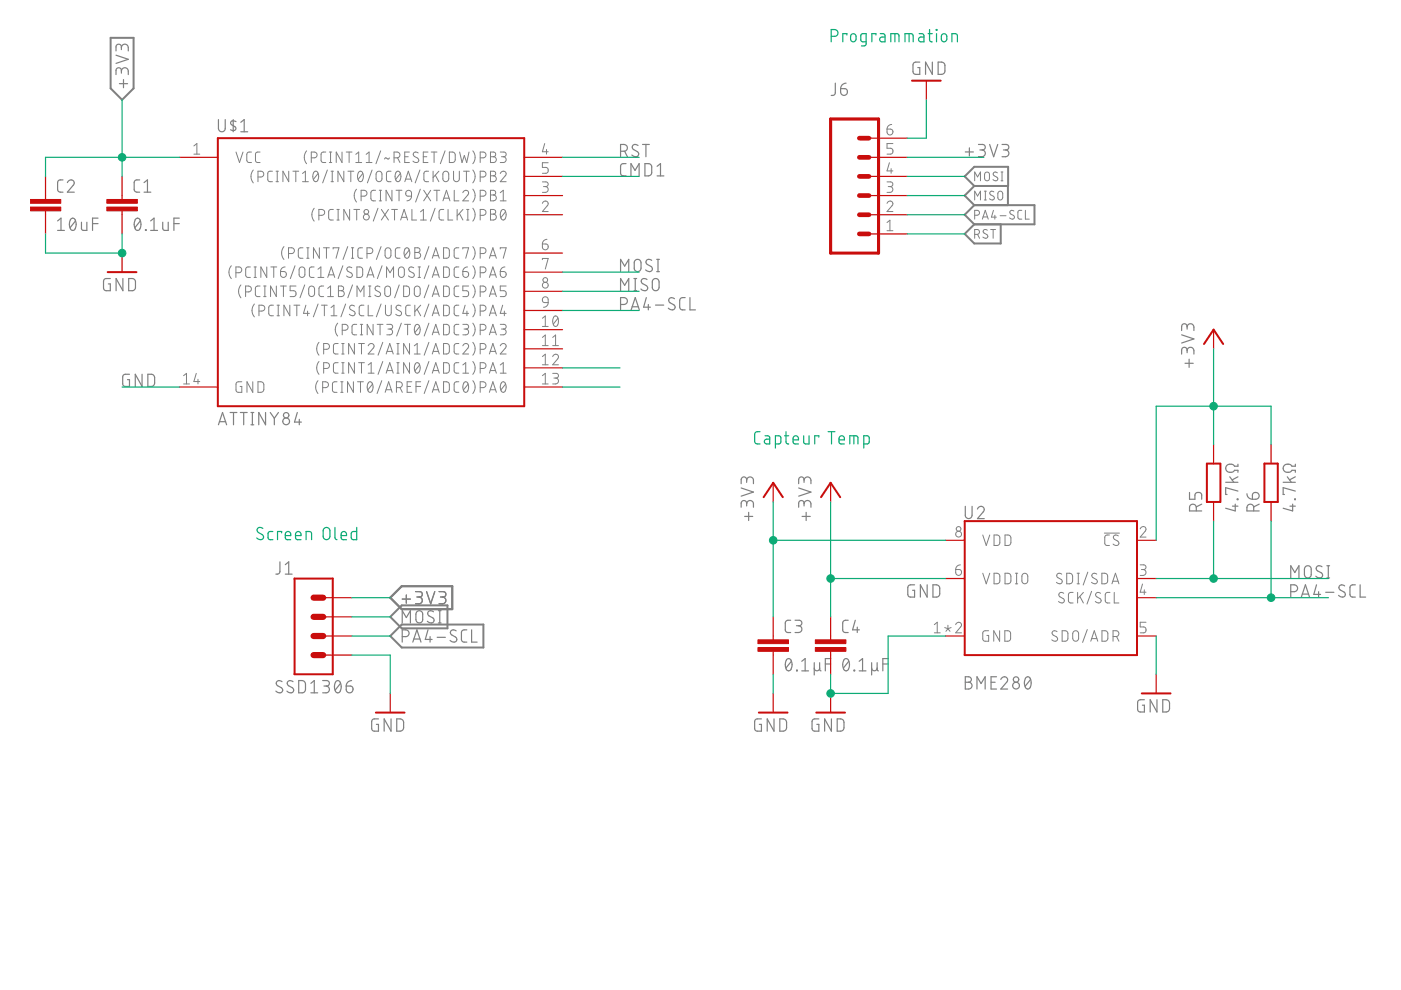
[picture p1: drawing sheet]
<svg xmlns="http://www.w3.org/2000/svg" width="297mm" height="210mm" viewBox="0 0 297 210" stroke-linecap="round" stroke-linejoin="round" font-family="sans-serif">
<g fill="none" stroke="#808080" stroke-width=".25">
<path d="M24.6 11.7l2.6 .9-2.6 .8M25.3 17.7h1.8M25.7 15.1a.73 .73 0 0 1 .8-.7 .73 .73 0 0 1 .7 .7v.7M25.7 15.5v-.6a.57 .57 0 0 0-.5-.5 .57 .57 0 0 0-.6 .5v.9M25.7 10.1a.73 .73 0 0 1 .8-.7 .73 .73 0 0 1 .7 .7v.7M25.7 10.5v-.6a.57 .57 0 0 0-.5-.5 .57 .57 0 0 0-.6 .5v.9M26.2 16.9v1.7M177.1 17.6v2.2l-.4 .4h-.5M178.2 18.8h.9a.73 .73 0 0 1 .6 .8 .73 .73 0 0 1-.8 .6 .73 .73 0 0 1-.7-.7zM179.4 17.6l-.3 .1a1.14 1.14 0 0 0-.9 1.1M195 13.2h-.8l-.5 .2-.1 1.8 .1 .3 .3 .2 1 .1v-1.5h-.4M197.7 13.2v2.6l-1.5-2.6v2.6"/>
<path d="M198.9 13.2a1.25 1.25 0 0 1 1.3 .3l.1 .4-.1 1.6a1.25 1.25 0 0 1-1.3 .3zM13.4 38.1l-1 .1-.2 .5v1.6l.4 .4h.8M14.3 38.7a.71 .71 0 0 1 1-.5 .71 .71 0 0 1 .2 1.1l-1.2 1.4h1.4M29.6 38.1l-.7 .1-.3 .2-.2 .3 .2 1.8 .4 .2h.6M30.5 38.7l.8-.6v2.6M46.3 25.4v1.8a.72 .72 0 0 0 .7 .7 .72 .72 0 0 0 .8-.7v-1.8M49.4 25.4v2.5M50 25.8l-.8-.2-.3 .4 .2 .4 .7 .5a.51 .51 0 0 1 .1 .7 .51 .51 0 0 1-.8 0l-.2-.1M51.1 25.9l.7-.5v2.5M51.1 27.9h1.4M131.6 32.1h.7a.72 .72 0 0 0 .7-.8 .72 .72 0 0 0-.7-.7h-.7v2.6M132.4 32.1l.6 1.1"/>
<path d="M132.7 34.7h-.7l-.3 .2-.1 .4 .1 1.7 .4 .3h.6M133.8 37.3v-2.6l.8 1.4 .9-1.4v2.6M135.3 30.8a.65 .65 0 0 0-1-.1 .65 .65 0 0 0 0 1l.8 .5a.62 .62 0 0 1 .2 .8 .62 .62 0 0 1-.9 .1l-.4-.2M136.2 30.6h1.5M136.7 34.7h1l.3 .3 .2 .4-.2 1.6a1.25 1.25 0 0 1-1.3 .3zM136.9 30.6v2.6M139.3 37.3h1.5M139.3 35.3l.7-.6v2.6M204.7 32.2h1.7M205.5 31.3v1.8M207.5 30.6h.8a.58 .58 0 0 1 .6 .6 .58 .58 0 0 1-.6 .6h-.5M208.2 31.8a.72 .72 0 0 1 .7 .7 .72 .72 0 0 1-.7 .7h-.7"/>
<path d="M209.8 30.6l.9 2.6 .8-2.6M212.4 30.6h.9a.58 .58 0 0 1 .6 .6 .58 .58 0 0 1-.6 .6h-.6M213.2 31.8a.72 .72 0 0 1 .7 .7 .72 .72 0 0 1-.7 .7h-.8M12.2 48.9h1.5M12.2 46.8l.7-.6v2.7M15.1 46.4l.3-.2a1.6 1.6 0 0 1 .5 2.3 .6 .6 0 0 1-.7 .3 .6 .6 0 0 1-.4-.6l-.1-1zM16 46.8l-1.1 1.5M17.3 47.1v1.5l.4 .3h.7v-1.8M19.6 47.4h1.2M20.8 46.2h-1.2v2.7M23.4 59.1h-1l-.3 .2-.2 1.8 .3 .4 1.2 .1v-1.4h-.4M26.1 59.1v2.5l-1.5-2.5v2.5"/>
<path d="M27.3 59.1h.9l.5 .4v1.7l-.5 .4h-.9zM28.7 46.5a.6 .6 0 0 1 .7-.2 .6 .6 0 0 1 .4 .6 1.46 1.46 0 0 1-.6 2 1.59 1.59 0 0 1-.5-2.4zM29.7 46.8l-1.1 1.5M30.5 40.7h1.5M30.8 48.7l.2 .2zM31.9 48.9h1.5M31.9 46.8l.8-.6v2.7M34.5 47.1v1.5l.4 .3h.8v-1.8M36.9 47.4h1.1M38 46.2h-1.1v2.7M131.6 57.6v-2.6l.8 1.4 .9-1.4v2.6M134.4 59.1h.6"/>
<path d="M134.6 55.3a.72 .72 0 0 1 .8-.3 .72 .72 0 0 1 .5 .7v1.2a.72 .72 0 0 1-.7 .7 .72 .72 0 0 1-.7-.7zM134.7 59.1v2.5M137.2 59.3a.65 .65 0 0 0-1-.2 .65 .65 0 0 0 0 1l.8 .5a.63 .63 0 0 1 .2 .9 .63 .63 0 0 1-.9 .1l-.4-.3M138.2 55.2a.65 .65 0 0 0-1-.1 .65 .65 0 0 0 0 1l.8 .4a.62 .62 0 0 1 .2 .9 .62 .62 0 0 1-.9 .1l-.4-.3M138.4 59.4a.72 .72 0 0 1 .8-.3 .72 .72 0 0 1 .5 .7v1.1a.72 .72 0 0 1-.7 .7 .72 .72 0 0 1-.7-.7zM139.2 57.6h.6M139.2 55h.6M139.5 55v2.6M27.5 79.4h-1.1l-.4 .3v1.7l.2 .4 1.3 .1v-1.4h-.5M30.1 79.4v2.5l-1.4-2.5v2.5M31.3 79.4h1l.4 .4v1.6l-.4 .5h-1zM131.6 64.6a1.25 1.25 0 0 0 1.3-.3l.1-.5-.1-.4a1.25 1.25 0 0 0-1.3-.3v2.6"/>
<path d="M131.6 61.6v-2.5l.8 1.4 .9-1.4v2.5M133.8 65.7l.9-2.6 .9 2.6M134 65h1.3M134.4 61.6h.6M137 63.1l-.5 2h1.4M137.5 64.6v1.1M139 64.7h1.7M143 63.3a.65 .65 0 0 0-1-.1 .65 .65 0 0 0 .1 1l.8 .4a.63 .63 0 0 1 .1 .9 .63 .63 0 0 1-.9 .1l-.4-.3M145.3 63.1h-.8l-.4 .6 .1 1.8 .3 .2h.8M146.3 63.1v2.6h1.1M250.5 71l2.6 .9-2.6 .8M251.2 77h1.8"/>
<path d="M251.7 74.4a.72 .72 0 0 1 .7-.8 .72 .72 0 0 1 .7 .8v.7M251.7 74.8v-.6a.58 .58 0 0 0-.6-.6 .58 .58 0 0 0-.6 .6v.9M251.7 69.4a.72 .72 0 0 1 .7-.8 .72 .72 0 0 1 .7 .8v.7M251.7 69.8v-.6a.58 .58 0 0 0-.6-.6 .58 .58 0 0 0-.6 .6v.9M252.1 76.2v1.7M46.3 90.1l.9-2.6 .8 2.6M46.5 89.4h1.3M48.8 87.5h1.4M49.5 87.5v2.6M50.9 87.5h1.5M51.7 87.5v2.6M53.2 87.5h.6"/>
<path d="M53.2 90.1h.6M53.5 87.5v2.6M56.3 87.5v2.6l-1.4-2.6v2.6M57.3 87.5l.9 1.2M58.2 88.7v1.4M59 87.5l-.8 1.2M63 87.5l-.6 2h1.5M63.5 88.9v1.2M262.5 98.4v.4h-.8a.95 .95 0 0 0-1.4-.3 .95 .95 0 0 0 0 1.5l.9 .1 .5-.4h.8v.4M274.6 98.4v.4h-.7a.95 .95 0 0 0-1.4-.3 .95 .95 0 0 0 0 1.5l.9 .1 .5-.4h.7v.4M59.4 119.1l-.1 2.2-.3 .4h-.5M60.5 119.7l.7-.6v2.6"/>
<path d="M157.1 103.5l2.6 .8-2.6 .9M157.9 109.5h1.7M158.3 106.8a.72 .72 0 0 1 .7-.7 .72 .72 0 0 1 .7 .7v.7M158.3 107.3v-.6a.58 .58 0 0 0-.6-.6 .58 .58 0 0 0-.6 .6v.8M158.3 101.8a.72 .72 0 0 1 .7-.7 .72 .72 0 0 1 .7 .7v.8M158.3 102.3v-.6a.58 .58 0 0 0-.6-.6 .58 .58 0 0 0-.6 .6v.9M158.7 108.6v1.8M169.3 103.5l2.6 .8-2.6 .9M170.1 109.5h1.7M170.5 106.8a.73 .73 0 0 1 .7-.7 .73 .73 0 0 1 .7 .7v.7M170.5 107.3v-.6a.57 .57 0 0 0-.6-.6 .57 .57 0 0 0-.6 .6v.8M170.5 101.8a.73 .73 0 0 1 .7-.7 .73 .73 0 0 1 .7 .7v.8"/>
<path d="M170.5 102.3v-.6a.57 .57 0 0 0-.6-.6 .57 .57 0 0 0-.6 .6v.9M170.9 108.6v1.8M204.7 107.4v1.8a.72 .72 0 0 0 .7 .8 .72 .72 0 0 0 .7-.8v-1.8M207.2 107.9a.71 .71 0 0 1 1.1-.5 .71 .71 0 0 1 .2 1.1l-1.3 1.5h1.5M252.2 104.4v1.5h1.1v-.9a.74 .74 0 0 1 .8-.6 .74 .74 0 0 1 .7 .6v.9M253.6 108.3a1.25 1.25 0 0 0-.3-1.3l-.4-.1-.6 .3-.1 1.1h2.6M254.8 106.9l-1.2 .6M259.9 102.3h2.6M260.7 101.1l.9 1.2M261.3 107.3h1.2M261.9 106.9v1.4l-2-.5M262.3 105.8l.2 .1z"/>
<path d="M262.5 104.1l-2.6-.7v1.4h.3M262.5 101.1l-1.3 .6M264.4 104.7v.3a1.14 1.14 0 0 0 1.1 .9M265.6 104.6a.74 .74 0 0 1 1.3 .2 .74 .74 0 0 1-.6 1.1h-.8zM265.8 108.3v-.7a.72 .72 0 0 0-.7-.7 .72 .72 0 0 0-.7 .7v.7h2.6M267 106.9l-1.2 .6M272.1 102.3h2.5M272.9 101.1l.9 1.2M273.5 107.3h1.1M274.1 106.9v1.4l-2-.5M274.5 105.8l.1 .1zM274.6 104.1l-2.5-.7v1.4h.2"/>
<path d="M274.6 101.1l-1.2 .6M281.3 120h.6M281.6 120v2.5M60.5 121.7h1.4M85.3 135h.7a.72 .72 0 0 0 .7-.7 .72 .72 0 0 0-.7-.8h-.7v2.6M85.3 132.1v-2.6l.8 1.4 .9-1.4v2.6M85.3 127h1.7M86.1 126.2v1.7M87.5 136.1l.9-2.6 .9 2.6M87.7 135.5h1.3M88.1 125.4h.9a.57 .57 0 0 1 .5 .6 .57 .57 0 0 1-.5 .6h-.6M88.5 129.6l.4-.1 .6 .3 .1 1.6a.72 .72 0 0 1-.7 .7 .72 .72 0 0 1-.7-.7v-1.2z"/>
<path d="M88.8 126.6a.72 .72 0 0 1 .7 .7 .72 .72 0 0 1-.7 .7h-.7M90.4 125.4l.9 2.6 .9-2.6M90.7 133.5l-.5 2.1h1.4M91.2 135v1.1M91.9 129.7a.65 .65 0 0 0-1-.1 .65 .65 0 0 0 .1 1l.8 .4a.63 .63 0 0 1 .1 .9 .63 .63 0 0 1-.9 .1l-.4-.3M92.7 135.1h1.7M92.9 132.1h.6M92.9 129.5h.6M93.1 125.4h.9a.57 .57 0 0 1 .5 .6 .57 .57 0 0 1-.5 .6h-.6M93.2 129.5v2.6M93.8 126.6a.72 .72 0 0 1 .7 .7 .72 .72 0 0 1-.7 .7h-.7M96.7 133.8a.64 .64 0 0 0-1-.2 .64 .64 0 0 0 .1 1l.8 .5a.62 .62 0 0 1 .1 .9 .62 .62 0 0 1-.9 .1l-.4-.3"/>
<path d="M99 133.5l-.9 .1-.3 .5 .1 1.8 .3 .2h.8M100 133.5v2.6h1.2M166.8 139.8a.6 .6 0 0 1 .7-.1 .6 .6 0 0 1 .3 .6 1.52 1.52 0 0 1-.6 1.9 1.23 1.23 0 0 1-.7-1.6zM167.6 131.5l-.7 .1-.4 .5 .1 1.8 .3 .2h.7M168.6 131.5h.8a.58 .58 0 0 1 .6 .6 .58 .58 0 0 1-.6 .6h-.5M169.3 132.7a.72 .72 0 0 1 .7 .7 .72 .72 0 0 1-.7 .7h-.7M176.1 139.6h-1.1v2.6M179 139.8a.6 .6 0 0 1 .7-.1 .6 .6 0 0 1 .3 .6 1.5 1.5 0 0 1-.6 1.9 1.6 1.6 0 0 1-.5-2.2zM179.8 131.5l-.9 .1-.2 .5 .1 1.8 .3 .2h.7M181.3 131.5l-.5 2h1.4M181.8 133v1.1M188.3 139.6h-1.1v2.6"/>
<path d="M193.9 124h-.9l-.4 .2-.1 1.8 .2 .5 1.2 .1v-1.4h-.4M196.6 124v2.6l-1.5-2.6v2.6M197.8 124h1l.4 .5v1.6l-.4 .5h-1zM273.7 125.5a1.25 1.25 0 0 0 1.3-.3l.1-.5-.3-.6-1.1-.1v2.6M273.7 122.5v-2.5l.8 1.4 .9-1.4v2.5M275.9 126.6l.9-2.6 .8 2.6M276.1 126h1.3M276.9 120.1l.6-.1 .4 .2 .1 1.6a.72 .72 0 0 1-.7 .7 .72 .72 0 0 1-.7-.7v-1.1zM279.1 124l-.5 2h1.4M279.6 125.5v1.1M280.3 120.2a.65 .65 0 0 0-1-.2 .65 .65 0 0 0 0 1l.8 .5a.63 .63 0 0 1 .2 .8 .63 .63 0 0 1-.9 .1l-.4-.2M281.1 125.6h1.7"/>
<path d="M281.3 122.5h.6M285.1 124.2a.65 .65 0 0 0-1-.1 .65 .65 0 0 0 .1 1l.7 .4a.62 .62 0 0 1 .2 .9 .62 .62 0 0 1-.9 .1l-.4-.3M287.4 124h-.8l-.4 .6 .1 1.8 .3 .2h.8M288.4 124v2.6h1.1M59.8 144.5a.65 .65 0 0 0-1-.1 .65 .65 0 0 0 .1 1l.7 .4a.63 .63 0 0 1 .2 .9 .63 .63 0 0 1-.9 .1l-.4-.3M62.1 144.5a.65 .65 0 0 0-1-.1 .65 .65 0 0 0 .1 1l.8 .4a.63 .63 0 0 1 .1 .9 .63 .63 0 0 1-.9 .1l-.4-.3M63.3 144.3h1l.4 .5v1.6l-.4 .5h-1zM65.9 146.9h1.5M65.9 144.9l.7-.6v2.6M68.4 144.3h.9a.58 .58 0 0 1 .5 .6 .58 .58 0 0 1-.5 .6h-.6M69.1 145.5a.72 .72 0 0 1 .7 .7 .72 .72 0 0 1-.7 .7h-.7M71.3 144.4l.3-.1a1.61 1.61 0 0 1 .2 2.6 .93 .93 0 0 1-.9-1.3l.1-.6z"/>
<path d="M72.2 144.9l-1.1 1.4M73.4 145.5h.9a.72 .72 0 0 1 .5 .8 .72 .72 0 0 1-.7 .6 .72 .72 0 0 1-.7-.7zM74.5 144.3l-.7 .2-.3 .4-.1 .6M80.2 152.4h-1l-.4 .4v1.8l.4 .4h1v-1.4h-.4M82.9 152.4v2.6l-1.5-2.6v2.6M84.1 152.4a1.25 1.25 0 0 1 1.3 .3l.2 .4v1.2l-.2 .4a1.25 1.25 0 0 1-1.3 .3zM161.4 152.4h-1l-.4 .4v1.8l.4 .4h1v-1.4h-.4M164.1 152.4v2.6l-1.4-2.6v2.6M165.3 152.4l1 .1 .4 .4v1.6l-.4 .5h-1zM167.8 140.2l-1.2 1.4M168.9 142.1l.1 .1zM170 142.2h1.4"/>
<path d="M170 140.2l.7-.6v2.6M172.6 141.6a.57 .57 0 0 0 .6 .6 .57 .57 0 0 0 .6-.6M172.6 140.5v2.6M173.6 152.4h-1l-.4 .4v1.7l.2 .4 1.2 .1v-1.4h-.4M173.8 140.5v1.4l.3 .3M175 140.8h1.1M176.3 152.4v2.6l-1.5-2.6v2.6M177.5 152.4a1.25 1.25 0 0 1 1.3 .3l.1 .4-.1 1.6a1.25 1.25 0 0 1-1.3 .3zM180 140.2l-1.2 1.4M181.1 142.1l.1 .1zM182.2 142.2h1.4M182.2 140.2l.7-.6v2.6"/>
<path d="M184.8 141.6a.58 .58 0 0 0 .6 .6 .58 .58 0 0 0 .6-.6M184.8 140.5v2.6M186 140.5v1.4l.2 .3M187.2 140.8h1.1M204.7 143.5h.7a.58 .58 0 0 1 .6 .6 .58 .58 0 0 1-.6 .6 .72 .72 0 0 1 .7 .7 .72 .72 0 0 1-.7 .7h-.7zM204.7 144.7h.7M207.1 146.1v-2.6l.9 1.4 .9-1.4v2.6M210.1 144.7h.9M211.3 143.5h-1.2v2.6h1.2M212.2 144.1a.71 .71 0 0 1 1-.6 .71 .71 0 0 1 .2 1.2l-1.2 1.4h1.4M217.5 143.7a.6 .6 0 0 1 .7-.2 .6 .6 0 0 1 .3 .6 1.47 1.47 0 0 1-.6 2 1.6 1.6 0 0 1-.4-2.4zM218.5 144.1l-1.2 1.4"/>
<path d="M242.6 148.4h-1l-.4 .4v1.6l.2 .5 1.2 .1v-1.5h-.4M245.3 148.4v2.6l-1.4-2.6v2.6M246.5 148.4h1l.4 .5 .1 1.3-.3 .6-1.2 .2z"/>
<circle cx="60.7" cy="89.3" r=".72"/>
<circle cx="60.7" cy="88" r=".58"/>
<circle cx="215.4" cy="145.4" r=".72"/>
<circle cx="215.4" cy="144.1" r=".58"/>
</g>
<g fill="none" stroke="#808080" stroke-width=".21">
<path d="M41.1 30.9l.6-.5v2.3M41.1 32.7h1.3M50 32.2l.8 2.3 .7-2.3M53.3 32.2l-.8 .1-.2 .4 .1 1.6 .3 .1 .6 .1M53.7 36a2.16 2.16 0 0 0 0 2.8M54.7 37.5h.6a.61 .61 0 0 0 .6-.6 .61 .61 0 0 0-.6-.6h-.6v2.2M55.1 32.2l-.7 .1-.2 .4 .1 1.6 .2 .1 .6 .1M57.8 36.3l-.8 .1-.2 .4 .1 1.5 .2 .2h.7M58.5 36.3h.5M58.5 38.5h.5M58.8 36.3v2.2M61.2 36.3v2.2l-1.2-2.2v2.2"/>
<path d="M62.1 36.3h1.2M62.7 36.3v2.2M64.1 38.5h1.3M64.1 36.8l.6-.5v2.2M65 32a2.16 2.16 0 0 0 0 2.7M66 33.5h.6a.61 .61 0 0 0 .6-.6 .61 .61 0 0 0-.6-.7h-.6v2.3M66.6 36.4l.2-.1a.93 .93 0 0 1 .7 1.4v.3a.54 .54 0 0 1-.6 .5 .54 .54 0 0 1-.5-.5l-.1-.9zM67.4 36.8l-1 1.2M69.1 32.2l-.7 .1-.3 .4 .1 1.6 .2 .1 .7 .1M69.4 36l-1 2.8M69.8 32.2h.5M69.8 34.5h.5"/>
<path d="M70.1 32.2v2.3M70.2 36.3h.5M70.2 38.5h.5M70.4 36.3v2.2M72.5 32.2v2.3l-1.2-2.3v2.3M72.9 36.3v2.2l-1.3-2.2v2.2M73.4 32.2h1.2M73.8 36.3h1.2M74 32.2v2.3M74.4 36.3v2.2M75.4 34.5h1.3M75.4 32.7l.7-.5v2.3"/>
<path d="M76.1 36.4l.1-.1a.93 .93 0 0 1 .8 1.4v.3a.54 .54 0 0 1-.6 .5 .54 .54 0 0 1-.5-.5l-.1-.9zM76.9 36.8l-1 1.2M77.6 34.5h1.3M77.6 32.7l.7-.5v2.3M78.9 36l-1 2.8M79.9 36.6a.62 .62 0 0 1 .7-.3 .62 .62 0 0 1 .4 .6v1a.62 .62 0 0 1-.6 .6 .62 .62 0 0 1-.7-.6zM80.7 32l-1 2.7M82.5 33.5l-.1 .2-.6-.2-.2 .2M82.9 36.3l-.8 .1-.2 .4 .1 1.5 .3 .2h.6M83.5 33.5h.7a.61 .61 0 0 0 .6-.6 .61 .61 0 0 0-.6-.7h-.7v2.3M84 36.4l.2-.1a.93 .93 0 0 1 .8 1.4l-.1 .3a.54 .54 0 0 1-.5 .5 .54 .54 0 0 1-.6-.5v-.9zM84.3 33.5l.5 1"/>
<path d="M84.9 36.8l-1 1.2M85.8 33.2h.8M85.8 38.5l.8-2.2 .7 2.2M86 38h1.1M86.8 32.2h-1v2.3h1M88.7 32.4a.56 .56 0 0 0-.9-.1 .56 .56 0 0 0 .1 .9l.6 .3a.57 .57 0 0 1 .1 .9 .57 .57 0 0 1-.8-.1l-.3-.1M89 36l-1 2.8M89.7 33.2h.8M90.7 32.2h-1v2.3h1M90.9 36.3h-.7l-.3 .5v1.4l.3 .3h.7M91.4 32.2h1.2M91.8 36.3v2.2"/>
<path d="M92 32.2v2.3M92.3 37.2l.7 1.3M93 36.3l-1.2 1.4M94.1 36.4l.6-.1 .3 .3 .1 1.3a.62 .62 0 0 1-.6 .6 .62 .62 0 0 1-.6-.6v-1.2zM94.4 32l-1 2.7M95.3 32.2l.8 .1 .4 .4v1.3l-.4 .4-.8 .1zM96.2 36.3v1.6a.61 .61 0 0 0 .6 .6 .61 .61 0 0 0 .6-.6v-1.6M97.5 32.2l.5 2.3 .4-1.5 .6 1.5 .4-2.3M98.3 36.3h1.2M98.9 36.3v2.2M100.2 36a2.16 2.16 0 0 1 0 2.8M100.2 32a2.16 2.16 0 0 1 0 2.7"/>
<path d="M101.8 37.5h.6a.61 .61 0 0 0 .6-.6 .61 .61 0 0 0-.6-.6h-.6v2.2M101.8 33.5h.6a.61 .61 0 0 0 .6-.6 .61 .61 0 0 0-.6-.7h-.6v2.3M104 36.3h.6a.49 .49 0 0 1 .5 .5 .49 .49 0 0 1-.5 .5 .62 .62 0 0 1 .6 .6 .62 .62 0 0 1-.6 .6h-.6zM104 32.2h.6a.5 .5 0 0 1 .5 .5 .5 .5 0 0 1-.5 .5 .61 .61 0 0 1 .6 .6 .61 .61 0 0 1-.6 .7h-.6zM104 37.3h.6M104 33.2h.6M106.1 36.8a.61 .61 0 0 1 .8-.5 .61 .61 0 0 1 .2 1l-1 1.2h1.2M106.1 32.2h.7a.5 .5 0 0 1 .5 .5 .5 .5 0 0 1-.5 .5h-.5M106.7 33.2a.61 .61 0 0 1 .6 .6 .61 .61 0 0 1-.6 .7h-.6M115 38.6h.7a.5 .5 0 0 1 .5 .5 .5 .5 0 0 1-.5 .5h-.5M115.5 30.4l-.5 1.8h1.2M115.6 39.6a.61 .61 0 0 1 .6 .6 .61 .61 0 0 1-.6 .6h-.6"/>
<path d="M115.9 31.7v1M116.2 34.5h-1.2v1h.7a.64 .64 0 0 1 .5 .6 .64 .64 0 0 1-.5 .6h-.7M188.1 38.6h.7a.5 .5 0 0 1 .5 .5 .5 .5 0 0 1-.5 .5h-.5M188.1 27.4h.7a.63 .63 0 0 1 .5 .7 .63 .63 0 0 1-.6 .5 .63 .63 0 0 1-.6-.6zM188.6 34.5l-.5 1.7h1.2M188.7 39.6a.61 .61 0 0 1 .6 .6 .61 .61 0 0 1-.6 .6h-.6M188.9 35.8v.9M189.1 26.4l-.7 .3-.3 .7M189.3 30.4h-1.2v1h.7a.64 .64 0 0 1 .5 .7 .64 .64 0 0 1-.5 .6h-.7M206.7 38.3v-1.8l.6 1 .6-1v1.8M208.9 36.7l.3-.2 .5 .2 .1 1.1a.52 .52 0 0 1-.5 .5 .52 .52 0 0 1-.6-.5zM211.5 36.6a.46 .46 0 0 0-.8-.1 .46 .46 0 0 0 .1 .8l.5 .3a.46 .46 0 0 1 .1 .7 .46 .46 0 0 1-.7-.1l-.2-.1"/>
<path d="M212.2 38.3h.4M212.2 36.5h.4M212.4 36.5v1.8M49 56.3a2.09 2.09 0 0 0 0 2.8M50 57.8h.7a.61 .61 0 0 0 .6-.6 .61 .61 0 0 0-.6-.6h-.7v2.2M53.1 56.6h-.7l-.3 .5v1.4l.3 .3h.7M53.9 56.6h.5M53.9 58.8h.5M54.1 56.6v2.2M56.6 56.6v2.2l-1.3-2.2v2.2M57.4 56.6h1.3M58 56.6v2.2"/>
<path d="M59.5 57.6h.7a.63 .63 0 0 1 .5 .7 .63 .63 0 0 1-.6 .5 .63 .63 0 0 1-.6-.6zM60.2 52.3a2.16 2.16 0 0 0 0 2.7M60.5 56.6l-.7 .3-.3 .7M61.2 53.8h.6a.61 .61 0 0 0 .6-.7 .61 .61 0 0 0-.6-.6h-.6v2.3M62.5 56.3l-.9 2.8M63.5 56.9a.62 .62 0 0 1 .7-.3 .62 .62 0 0 1 .4 .6v1a.61 .61 0 0 1-.6 .6 .61 .61 0 0 1-.6-.6zM64.2 52.5l-.7 .1-.3 .4 .2 1.6 .2 .1 .6 .1M65 52.5h.5M65 54.8h.5M65.3 52.5v2.3M66.6 56.6l-.8 .1-.2 .4 .1 1.5 .2 .2h.7M66.6 44.2a2.16 2.16 0 0 0 0 2.7"/>
<path d="M67.4 58.8h1.3M67.4 57.1l.6-.5v2.2M67.6 45.7h.6a.62 .62 0 0 0 .6-.7 .62 .62 0 0 0-.6-.6h-.6v2.3M67.7 52.5v2.3l-1.2-2.3v2.3M68.6 52.5h1.2M69.2 52.5v2.3M69.5 58.8l.7-2.2 .8 2.2M69.7 58.3h1.1M70.6 52.8v-.3h1.3l-.7 2.3M70.7 44.4h-.7l-.3 .5 .1 1.5 .2 .2 .7 .1M71.4 44.4h.5M71.4 46.7h.5"/>
<path d="M71.7 44.4v2.3M72.7 56.3l-1 2.8M73.7 52.3l-1 2.7M74.1 44.4v2.3l-1.2-2.3v2.3M74.5 52.5h.5M74.5 54.8h.5M74.6 56.8a.56 .56 0 0 0-.9-.1 .56 .56 0 0 0 .1 .8l.7 .4a.56 .56 0 0 1 0 .8 .56 .56 0 0 1-.8 0l-.2-.2M74.7 52.5v2.3M75 44.4h1.2M75.6 40.1a2.16 2.16 0 0 0 0 2.7M75.6 44.4v2.3M75.7 56.6h.8l.4 .4v1.4l-.4 .4h-.8z"/>
<path d="M76.6 41.6h.6a.62 .62 0 0 0 .6-.6 .62 .62 0 0 0-.6-.7h-.6v2.3M76.9 52.5l-.8 .1-.2 .4 .1 1.6 .2 .1 .7 .1M77.8 58.8l.7-2.2 .8 2.2M77.8 53.8h.6a.61 .61 0 0 0 .7-.7 .61 .61 0 0 0-.7-.6h-.6v2.3M78 58.3h1.1M79.6 40.3l-.8 .1-.2 .5 .1 1.5 .3 .2h.6M80.1 44.2l-1 2.7M80.4 40.3h.5M80.4 42.6h.5M80.7 40.3v2.3M80.8 52.3l-1 2.7M80.9 44.4l1.5 2.3"/>
<path d="M81 56.3l-1 2.8M81.9 52.6h.5l.4 .2 .1 1.3a.62 .62 0 0 1-.6 .7 .62 .62 0 0 1-.7-.7v-1zM82 58.8v-2.2l.7 1.2 .7-1.2v2.2M82.4 44.4l-1.5 2.3M83 44.4h1.3M83.1 40.3v2.3l-1.2-2.3v2.3M83.7 44.4v2.3M84 40.3h1.2M84.6 40.3v2.3M84.8 56.7l.5-.1 .3 .3 .1 1.3a.62 .62 0 0 1-.6 .6 .62 .62 0 0 1-.6-.6v-1zM84.8 52.5l-.6 .1-.4 .4 .1 1.6 .3 .1 .6 .1M84.9 46.7l.8-2.3 .7 2.3"/>
<path d="M85.1 46.1h1.2M85.9 52.7l.2-.1a.91 .91 0 0 1 .8 1.3l-.1 .3a.53 .53 0 0 1-.5 .6 .53 .53 0 0 1-.6-.6v-.8zM86.1 40.6a.63 .63 0 0 1 .7-.2 .63 .63 0 0 1 .4 .6v.6h-.7a.61 .61 0 0 1-.4-1zM86.8 53l-1 1.3M87.2 41.6l-.2 .7-.7 .3M87.3 44.4v2.3h1M87.7 56.8a.56 .56 0 0 0-.8-.1 .56 .56 0 0 0 0 .8l.7 .4a.55 .55 0 0 1 .1 .8 .55 .55 0 0 1-.9 0l-.2-.2M87.9 52.5h.7a.5 .5 0 0 1 .5 .5 .5 .5 0 0 1-.5 .5 .61 .61 0 0 1 .6 .6 .61 .61 0 0 1-.6 .7h-.7zM87.9 53.5h.7M88.6 56.6h.6M88.6 58.8h.6M88.9 56.6v2.2"/>
<path d="M89.1 40.1l-1 2.7M89.2 44.9l.6-.5v2.3M89.2 46.7h1.2M89.8 40.3l1.5 2.3M90.9 56.3l-1 2.8M90.9 52.3l-1 2.7M91.3 40.3l-1.5 2.3M91.7 58.8l.7-2.2 .7 2.2M91.7 54.8l.7-2.3 .7 2.3M91.8 58.3h1.2M91.8 54.2h1.2M92 40.3h1.2"/>
<path d="M92.2 44.2l-1 2.7M92.6 40.3v2.3M93.9 42.6l.8-2.3 .7 2.3M94 56.6h.8l.4 .4v1.4l-.4 .4h-.8zM94 52.5l.8 .1 .4 .4v1.3l-.4 .4-.8 .1zM94.1 44.4h-.7l-.3 .5 .1 1.5 .2 .2 .7 .1M94.1 42h1.1M95 44.4v2.3h1M96.3 40.3v2.3h1M96.9 44.4v2.3M97.3 56.6h-.7l-.3 .5v1.4l.3 .3h.7M97.3 52.5l-.7 .1-.3 .4 .1 1.6 .2 .1 .7 .1"/>
<path d="M97.4 45.3l.7 1.4M98.1 57.6h.8a.63 .63 0 0 1 .5 .7 .63 .63 0 0 1-.7 .5 .63 .63 0 0 1-.6-.6zM98.1 40.9a.62 .62 0 0 1 .9-.5 .62 .62 0 0 1 .2 .9l-1.1 1.3h1.3M98.1 52.8v-.3h1.3l-.7 2.3M98.1 44.4l-1.2 1.4M98.9 44.4h.5M98.9 46.7h.5M99.1 56.6l-.7 .3-.3 .7M99.2 44.4v2.3M100.2 56.3a2.16 2.16 0 0 1 0 2.8M100.2 52.3a2.16 2.16 0 0 1 0 2.7M100.2 44.2a2.16 2.16 0 0 1 0 2.7"/>
<path d="M100.2 40.1a2.16 2.16 0 0 1 0 2.7M101.8 57.8h.6a.61 .61 0 0 0 .6-.6 .61 .61 0 0 0-.6-.6h-.6v2.2M101.8 53.8h.6a.61 .61 0 0 0 .6-.7 .61 .61 0 0 0-.6-.6h-.6v2.3M101.8 45.7h.6a.62 .62 0 0 0 .6-.7 .62 .62 0 0 0-.6-.6h-.6v2.3M101.8 41.6h.6a.62 .62 0 0 0 .6-.6 .62 .62 0 0 0-.6-.7h-.6v2.3M103.8 58.8l.7-2.2 .7 2.2M103.8 54.8l.7-2.3 .7 2.3M103.9 58.3h1.2M103.9 54.2h1.2M104 44.4h.6a.5 .5 0 0 1 .5 .5 .5 .5 0 0 1-.5 .5 .62 .62 0 0 1 .6 .6 .62 .62 0 0 1-.6 .7h-.6zM104 40.3h.6a.5 .5 0 0 1 .5 .5 .5 .5 0 0 1-.5 .5 .62 .62 0 0 1 .6 .7 .62 .62 0 0 1-.6 .6h-.6zM104 45.4h.6"/>
<path d="M104 41.3h.6M106.1 57.6h.7a.63 .63 0 0 1 .5 .7 .63 .63 0 0 1-.6 .5 .63 .63 0 0 1-.6-.6zM106.1 40.9l.6-.6v2.3M106.1 52.8v-.3h1.2l-.6 2.3M106.1 42.6h1.2M106.4 44.6l.1-.2a.93 .93 0 0 1 .8 1.4l-.1 .3a.54 .54 0 0 1-.5 .6 .54 .54 0 0 1-.5-.6l-.1-.8zM107.1 56.6l-.7 .3-.3 .7M107.2 44.9l-1 1.2M115 51.7h.7a.63 .63 0 0 1 .5 .7 .63 .63 0 0 1-.6 .6 .63 .63 0 0 1-.6-.6zM115 43.1a.61 .61 0 0 1 .9-.4 .61 .61 0 0 1 .1 .9l-1 1.3h1.2M115 55.1v-.3h1.2l-.6 2.2M116 50.7l-.7 .3-.3 .7"/>
<path d="M188.1 43.1a.62 .62 0 0 1 .8-.5 .62 .62 0 0 1 .2 1l-1 1.3h1.2M188.1 47.2l.6-.5v2.2M188.1 48.9h1.2M206.7 49.7h.5a.52 .52 0 0 0 .5-.5 .52 .52 0 0 0-.5-.5h-.5v1.8M206.7 45.6h.5a.52 .52 0 0 0 .5-.5 .52 .52 0 0 0-.5-.5h-.5v1.9M206.7 42.4v-1.9l.6 1.1 .6-1.1v1.9M207.3 49.7l.4 .8M208.3 46.5l.6-1.9 .6 1.9M208.4 46h1M208.7 42.4h.4M208.7 40.5h.4M208.9 40.5v1.9"/>
<path d="M209.3 48.8a.46 .46 0 0 0-.7-.1 .46 .46 0 0 0 .1 .7l.5 .3a.47 .47 0 0 1 .1 .8 .47 .47 0 0 1-.7-.1l-.2-.1M210 48.7h1.1M210.6 48.7v1.8M210.6 44.6l-.4 1.4h1M210.7 40.7a.46 .46 0 0 0-.7-.1 .46 .46 0 0 0 .1 .7l.5 .3a.48 .48 0 0 1 .1 .7 .48 .48 0 0 1-.7 0l-.2-.2M210.9 45.6v.9M211.7 40.7l.3-.2 .5 .2 .1 1.2a.52 .52 0 0 1-.5 .5 .52 .52 0 0 1-.5-.5zM212 45.7h1.3M215 44.7a.46 .46 0 0 0-.7 0 .46 .46 0 0 0 0 .7l.6 .3a.47 .47 0 0 1 0 .7 .47 .47 0 0 1-.7-.1l-.2-.1M216.6 44.6h-.5l-.3 .4v1.2l.3 .2 .5 .1M217.4 44.6v1.9h.8M38.9 79.7l.6-.5v2.2"/>
<path d="M41.6 79.2l-.5 1.7h1.3M51.1 60.4a2.16 2.16 0 0 0 0 2.7M52.1 61.9h.6a.62 .62 0 0 0 .6-.6 .62 .62 0 0 0-.6-.7h-.6v2.3M53.9 64.5a2.09 2.09 0 0 0 0 2.7M54.9 66h.6a.62 .62 0 0 0 .7-.7 .62 .62 0 0 0-.7-.6h-.6v2.3M55.1 60.6l-.8 .1-.2 .5 .1 1.5 .3 .2h.6M55.9 60.6h.5M55.9 62.9h.5M56.2 60.6v2.3M58 64.7h-.7l-.3 .5 .1 1.5 .2 .2 .7 .1M58.6 60.6v2.3l-1.2-2.3v2.3M58.7 64.7h.5"/>
<path d="M58.7 67h.5M59 64.7v2.3M59.5 60.6h1.2M60.1 60.6v2.3M61.4 64.7v2.3l-1.2-2.3v2.3M62.3 64.7h1.3M62.8 60.6h-1.3v1h.8a.64 .64 0 0 1 .5 .7 .64 .64 0 0 1-.5 .6h-.8M62.9 64.7v2.3M64.6 60.4l-1 2.7M64.9 64.7l-.6 1.7h1.3M65.2 66v1M65.6 60.9a.63 .63 0 0 1 .7-.2 .63 .63 0 0 1 .4 .6v1a.62 .62 0 0 1-.6 .6 .62 .62 0 0 1-.7-.6z"/>
<path d="M67.4 64.5l-1 2.7M67.6 76.6a2.16 2.16 0 0 0 0 2.8M67.6 72.6a2.16 2.16 0 0 0 0 2.7M68.2 64.7h1.2M68.6 78.1h.6a.61 .61 0 0 0 .6-.6 .61 .61 0 0 0-.6-.6h-.6v2.2M68.6 74.1h.6a.61 .61 0 0 0 .6-.7 .61 .61 0 0 0-.6-.6h-.6v2.3M68.6 60.6l-.8 .1-.2 .5v1.3l.4 .4h.6M68.8 64.7v2.3M69.5 62.9h1.2M69.5 61.2l.6-.6v2.3M70.2 67h1.2M70.2 65.2l.6-.5v2.3"/>
<path d="M71.6 68.5a2.09 2.09 0 0 0 0 2.7M71.7 76.9h-.7l-.3 .5 .1 1.5 .2 .2h.7M71.7 72.8l-.7 .1-.3 .4 .1 1.6 .2 .1 .7 .1M71.8 60.6h.6a.5 .5 0 0 1 .5 .5 .5 .5 0 0 1-.5 .5 .62 .62 0 0 1 .6 .7 .62 .62 0 0 1-.6 .6h-.6zM71.8 61.6h.6M72.5 76.9h.5M72.5 79.1h.5M72.5 72.8h.5M72.5 75.1h.5M72.6 70h.6a.62 .62 0 0 0 .6-.6 .62 .62 0 0 0-.6-.6h-.6v2.2M72.7 72.8v2.3M72.7 76.9v2.2"/>
<path d="M73.3 64.5l-1 2.7M74.7 60.4l-1 2.7M75.1 72.8v2.3l-1.2-2.3v2.3M75.1 76.9v2.2l-1.2-2.2v2.2M75.2 64.9a.55 .55 0 0 0-.9-.1 .55 .55 0 0 0 .1 .8l.7 .4a.56 .56 0 0 1 0 .9 .56 .56 0 0 1-.8-.1l-.2-.2M75.6 68.8h-.6l-.4 .5 .1 1.5 .3 .2h.6M75.7 62.9v-2.3l.7 1.3 .8-1.3v2.3M76 76.9h1.3M76 72.8h1.3M76.4 68.8h.5M76.4 71h.5M76.6 68.8v2.2"/>
<path d="M76.6 72.8v2.3M76.6 76.9v2.2M77.2 64.7h-.7l-.3 .5 .1 1.5 .2 .2 .7 .1M78.1 73.3a.62 .62 0 0 1 .8-.5 .62 .62 0 0 1 .2 1l-1 1.3h1.2M78.1 79.1h1.2M78.1 77.4l.6-.5v2.2M78.1 64.7v2.3h1M78.1 60.6h.5M78.1 62.9h.5M78.4 60.6v2.3M79.1 68.8v2.2l-1.2-2.2v2.2M80 68.8h1.2"/>
<path d="M80.6 60.8a.55 .55 0 0 0-.9-.1 .55 .55 0 0 0 .1 .9l.7 .4a.56 .56 0 0 1 0 .8 .56 .56 0 0 1-.8-.1l-.2-.1M80.6 68.8v2.2M80.8 64.5l-1 2.7M81.2 76.6l-1 2.8M81.2 72.6l-1 2.7M81.7 60.9a.63 .63 0 0 1 .7-.2 .63 .63 0 0 1 .4 .6v1a.61 .61 0 0 1-.6 .6 .61 .61 0 0 1-.6-.6zM81.7 64.7v1.6a.61 .61 0 0 0 .6 .7 .61 .61 0 0 0 .7-.7v-1.6M81.9 79.1l.7-2.2 .8 2.2M81.9 75.1l.7-2.3 .8 2.3M82 68.8h.7a.5 .5 0 0 1 .6 .5 .5 .5 0 0 1-.6 .5h-.4M82.1 78.6h1.1M82.1 74.5h1.1"/>
<path d="M82.6 69.8a.61 .61 0 0 1 .6 .6 .61 .61 0 0 1-.6 .6h-.6M84.1 76.9h.5M84.1 79.1h.5M84.1 72.8h.5M84.1 75.1h.5M84.4 72.8v2.3M84.4 76.9v2.2M84.6 60.4l-.9 2.7M85 64.9a.56 .56 0 0 0-.8-.1 .56 .56 0 0 0 0 .8l.7 .4a.56 .56 0 0 1 .1 .9 .56 .56 0 0 1-.9-.1l-.2-.2M85.1 68.5l-1 2.7M85.6 60.6l.8 .1 .4 .4v1.4l-.4 .3-.8 .1zM85.8 68.8h1.2"/>
<path d="M86.4 68.8v2.2M86.8 72.8v2.3l-1.2-2.3v2.3M86.8 76.9v2.2l-1.2-2.2v2.2M87 64.7h-.6l-.4 .5 .1 1.5 .3 .2 .6 .1M87.8 75.1h1.3M87.8 73.3l.7-.5v2.3M87.9 64.7v2.3M88 60.9a.63 .63 0 0 1 .7-.2 .63 .63 0 0 1 .4 .6v1a.62 .62 0 0 1-.6 .6 .62 .62 0 0 1-.7-.6zM88.1 77l.2-.1a.93 .93 0 0 1 .8 1.4l-.1 .2a.54 .54 0 0 1-.5 .6 .54 .54 0 0 1-.6-.6v-.8zM88.1 68.9l.2-.1a.93 .93 0 0 1 .8 1.4l-.1 .2a.54 .54 0 0 1-.5 .6 .54 .54 0 0 1-.6-.6v-.8zM88.4 65.6l.8 1.4M89 77.4l-1 1.2"/>
<path d="M89 69.3l-1 1.2M89.2 64.7l-1.3 1.4M90.9 76.6l-1 2.8M90.9 72.6l-1 2.7M90.9 68.5l-1 2.7M90.9 64.5l-1 2.7M90.9 60.4l-1 2.7M91.7 79.1l.7-2.2 .7 2.2M91.7 75.1l.7-2.3 .7 2.3M91.7 71l.7-2.2 .7 2.2M91.7 67l.7-2.3 .7 2.3M91.7 62.9l.7-2.3 .7 2.3"/>
<path d="M91.8 78.6h1.2M91.8 74.5h1.2M91.8 70.4h1.2M91.8 66.4h1.2M91.8 62.3h1.2M94 76.9h.8l.4 .4v1.4l-.4 .4h-.8zM94 72.8l.8 .1 .4 .4v1.3l-.4 .4-.8 .1zM94 68.8h.8l.4 .4v1.4l-.4 .4h-.8zM94 64.7h.8l.4 .4v1.4l-.4 .4-.8 .1zM94 60.6l.8 .1 .4 .4v1.4l-.4 .3-.8 .1zM97.3 76.9h-.7l-.3 .5v1.4l.3 .3h.7M97.3 72.8l-.7 .1-.3 .4 .1 1.6 .2 .1 .7 .1"/>
<path d="M97.3 68.8h-.7l-.3 .5 .1 1.5 .2 .2h.7M97.3 64.7h-.7l-.3 .5 .1 1.5 .2 .2 .7 .1M97.3 60.6l-.7 .1-.3 .5v1.3l.3 .4h.7M98.1 73.3a.62 .62 0 0 1 .9-.5 .62 .62 0 0 1 .2 1l-1.1 1.3h1.3M98.1 68.8h.8a.5 .5 0 0 1 .5 .5 .5 .5 0 0 1-.5 .5h-.5M98.1 79.1h1.3M98.1 77.4l.6-.5v2.2M98.6 64.7l-.5 1.7h1.3M98.7 69.8a.61 .61 0 0 1 .7 .6 .61 .61 0 0 1-.7 .6h-.6M99 66v1M99.4 60.6h-1.3v1h.8a.64 .64 0 0 1 .5 .7 .64 .64 0 0 1-.5 .6h-.8M100.2 76.6a2.16 2.16 0 0 1 0 2.8"/>
<path d="M100.2 72.6a2.16 2.16 0 0 1 0 2.7M100.2 68.5a2.16 2.16 0 0 1 0 2.7M100.2 64.5a2.16 2.16 0 0 1 0 2.7M100.2 60.4a2.16 2.16 0 0 1 0 2.7M101.8 78.1h.6a.61 .61 0 0 0 .6-.6 .61 .61 0 0 0-.6-.6h-.6v2.2M101.8 74.1h.6a.61 .61 0 0 0 .6-.7 .61 .61 0 0 0-.6-.6h-.6v2.3M101.8 70h.6a.62 .62 0 0 0 .6-.6 .62 .62 0 0 0-.6-.6h-.6v2.2M101.8 66h.6a.62 .62 0 0 0 .6-.7 .62 .62 0 0 0-.6-.6h-.6v2.3M101.8 61.9h.6a.62 .62 0 0 0 .6-.6 .62 .62 0 0 0-.6-.7h-.6v2.3M103.8 79.1l.7-2.2 .7 2.2M103.8 75.1l.7-2.3 .7 2.3M103.8 71l.7-2.2 .7 2.2"/>
<path d="M103.8 67l.7-2.3 .7 2.3M103.8 62.9l.7-2.3 .7 2.3M103.9 78.6h1.2M103.9 74.5h1.2M103.9 70.4h1.2M103.9 66.4h1.2M103.9 62.3h1.2M106.1 73.3a.62 .62 0 0 1 .8-.5 .62 .62 0 0 1 .2 1l-1 1.3h1.2M106.1 68.8h.7a.5 .5 0 0 1 .5 .5 .5 .5 0 0 1-.5 .5h-.5M106.1 79.1h1.2M106.1 77.4l.6-.5v2.2M106.6 64.7l-.5 1.7h1.2"/>
<path d="M106.7 69.8a.61 .61 0 0 1 .6 .6 .61 .61 0 0 1-.6 .6h-.6M106.9 66v1M107.3 60.6h-1.2v1h.7a.64 .64 0 0 1 .5 .7 .64 .64 0 0 1-.5 .6h-.7M115 79.7l.6-.5v2.2M115 67.5l.6-.5v2.2M115 71.5l.6-.5v2.3M115 75.6l.6-.5v2.2M115 77.3h1.2M115 73.3h1.2M115 69.2h1.2M115.1 63.2a.62 .62 0 0 1 .7-.3 .62 .62 0 0 1 .4 .6v.7h-.7a.59 .59 0 0 1-.4-1zM116.2 64.2l-.3 .7-.7 .3"/>
<path d="M117.2 79.2h.7a.5 .5 0 0 1 .5 .5 .5 .5 0 0 1-.5 .5h-.5M117.2 75.6a.62 .62 0 0 1 .8-.5 .62 .62 0 0 1 .2 1l-1 1.2h1.2M117.2 73.3h1.2M117.2 71.5l.6-.5v2.3M117.5 67.1l.1-.1a.92 .92 0 0 1 .8 1.4 .63 .63 0 0 1-.6 .8 .63 .63 0 0 1-.6-.8v-.6zM118.3 67.5l-1 1.2M38.9 81.4h1.3M42 80.4v1M51.3 80.9l-.9 .1-.3 .3v1.5l.3 .4h.9v-1.3h-.4M53.6 80.9v2.3l-1.2-2.3v2.3M54.7 80.9l.8 .1 .4 .4v1.4l-.4 .3-.8 .1zM67.4 80.7a2.16 2.16 0 0 0 0 2.7"/>
<path d="M68.4 82.2h.6a.62 .62 0 0 0 .6-.6 .62 .62 0 0 0-.6-.7h-.6v2.3M71.5 80.9l-.7 .1-.3 .4 .1 1.6 .2 .2h.7M72.2 80.9h.5M72.2 83.2h.5M72.5 80.9v2.3M74.9 80.9v2.3l-1.2-2.3v2.3M75.8 80.9h1.2M76.4 80.9v2.3M78.1 81.1l.2-.1a.93 .93 0 0 1 .8 1.3l-.1 .3a.54 .54 0 0 1-.5 .6 .54 .54 0 0 1-.6-.6v-.8zM79 81.4l-1 1.3M80.9 80.7l-1 2.7M81.7 83.2l.7-2.3 .7 2.3"/>
<path d="M81.9 82.6h1.1M84.1 82.2h.6a.62 .62 0 0 0 .6-.6 .62 .62 0 0 0-.6-.7h-.6v2.3M84.8 82.2l.5 1M86.3 81.9h.8M87.3 80.9h-1v2.3h1M88.2 81.9h1M89.2 80.9h-1v2.3M90.9 80.7l-1 2.7M91.7 83.2l.7-2.3 .7 2.3M91.8 82.6h1.2M94 80.9l.8 .1 .4 .4v1.4l-.4 .3-.8 .1zM97.3 80.9l-.7 .1-.3 .4v1.4l.3 .4h.7"/>
<path d="M98.4 81.1l.2-.1a.92 .92 0 0 1 .7 1.3v.3a.53 .53 0 0 1-.6 .6 .53 .53 0 0 1-.5-.6l-.1-.8zM99.3 81.4l-1 1.3M100.2 80.7a2.16 2.16 0 0 1 0 2.7M101.8 82.2h.6a.62 .62 0 0 0 .6-.6 .62 .62 0 0 0-.6-.7h-.6v2.3M103.8 83.2l.7-2.3 .7 2.3M103.9 82.6h1.2M106.4 81.1l.1-.1a.93 .93 0 0 1 .8 1.3l-.1 .3a.54 .54 0 0 1-.5 .6 .54 .54 0 0 1-.5-.6l-.1-.8zM107.2 81.4l-1 1.3M115 81.4h1.2M117.8 80.2a.62 .62 0 0 1 .6 .6 .62 .62 0 0 1-.6 .6h-.6M203.6 119.8l-.7 .3-.3 .7M208.4 113.4l.7 2.3 .7-2.3"/>
<path d="M210.8 113.4l.8 .1 .4 .4v1.3l-.4 .4-.8 .1zM213.1 113.4l.8 .1 .4 .4v1.3l-.4 .4-.8 .1zM234.1 113h3.2M235.2 113.4l-.7 .1-.3 .4 .1 1.6 .3 .1 .6 .1M237.1 113.6a.56 .56 0 0 0-.8-.1 .56 .56 0 0 0 0 .9l.7 .3a.56 .56 0 0 1 .1 .9 .56 .56 0 0 1-.9-.1l-.2-.1M241.7 112.1a.62 .62 0 0 1 .9-.5 .62 .62 0 0 1 .2 1l-1.1 1.3h1.3M241.7 119.8h.8a.5 .5 0 0 1 .5 .5 .5 .5 0 0 1-.5 .5h-.5M198.1 134.2h1.2M198.1 132.4l.6-.5v2.3M200.3 133.1l.7 .2M201 132.6v.7M201 133.3l.4 .6"/>
<path d="M201 133.3l-.4 .6M201.7 133.1l-.7 .2M202.6 120.8h.8a.62 .62 0 0 1 .5 .6 .62 .62 0 0 1-.7 .6 .62 .62 0 0 1-.6-.6zM202.6 132.4a.61 .61 0 0 1 .9-.4 .61 .61 0 0 1 .2 .9l-1.1 1.3h1.3M208.4 121.5l.7 2.3 .7-2.3M209.6 133.7l-.9 .1-.3 .2v1.5l.2 .4 1 .1v-1.3h-.4M210.8 121.5a1.05 1.05 0 0 1 1.1 .3v1.7l-.3 .2-.8 .1zM211.9 133.7v2.3l-1.2-2.3v2.3M213 133.7l.8 .1 .4 .4v1.3l-.4 .4-.8 .1zM213.1 121.5a1.05 1.05 0 0 1 1.1 .3l.1 .4-.1 1.3-.3 .2-.8 .1zM215.3 121.5h.5M215.3 123.8h.5"/>
<path d="M215.5 121.5v2.3M216.9 121.7l.4-.2 .5 .3 .1 1.4a.62 .62 0 0 1-.6 .6 .62 .62 0 0 1-.6-.6v-1.2zM224.1 133.9a.56 .56 0 0 0-.8-.1 .56 .56 0 0 0 0 .9l.7 .3a.56 .56 0 0 1 .1 .9 .56 .56 0 0 1-.9-.1l-.2-.1M225.1 121.7a.56 .56 0 0 0-.8-.1 .56 .56 0 0 0 0 .9l.7 .4a.56 .56 0 0 1 0 .8 .56 .56 0 0 1-.8-.1l-.2-.1M225.2 133.7l.8 .1 .4 .4v1.3l-.4 .4-.8 .1zM225.5 125.8a.55 .55 0 0 0-.8-.1 .55 .55 0 0 0 0 .8l.7 .4a.55 .55 0 0 1 .1 .9 .55 .55 0 0 1-.9-.1l-.2-.2M226.2 121.5l.8 .1 .3 .2 .1 .4-.1 1.3a1.07 1.07 0 0 1-1.1 .3zM227.5 125.6h-.7l-.3 .5v1.4l.4 .3h.6M227.6 134a.62 .62 0 0 1 .7-.2 .62 .62 0 0 1 .4 .5v1a.62 .62 0 0 1-.6 .7 .62 .62 0 0 1-.7-.7zM228.4 121.5h.5M228.4 123.8h.5M228.5 125.6v2.2"/>
<path d="M228.6 121.5v2.3M229 126.5l.7 1.3M229.7 125.6l-1.2 1.4M230.5 133.5l-1 2.7M230.6 121.3l-.9 2.7M231.3 136l.7-2.3 .7 2.3M231.4 125.4l-.9 2.7M231.4 135.4h1.2M232.5 121.7a.55 .55 0 0 0-.8-.1 .55 .55 0 0 0 0 .9l.7 .4a.55 .55 0 0 1 .1 .8 .55 .55 0 0 1-.9-.1l-.2-.1M233.3 125.8a.55 .55 0 0 0-.8-.1 .55 .55 0 0 0 0 .8l.7 .4a.55 .55 0 0 1 .1 .8 .55 .55 0 0 1-.8 0l-.3-.2M233.6 121.5a1.05 1.05 0 0 1 1.1 .3v1.7l-.3 .2-.8 .1zM233.6 133.7l.9 .1 .4 .4v1.3l-.4 .4-.9 .1z"/>
<path d="M235.3 125.6h-.7l-.3 .5 .1 1.5 .3 .2h.6M235.8 123.8l.7-2.3 .7 2.3M235.9 123.2h1.1M236 135h.6a.61 .61 0 0 0 .6-.7 .61 .61 0 0 0-.6-.6h-.6v2.3M236.2 125.6v2.2h1M236.7 135l.5 1M242.2 123.8l-.5 1.8h1.3M242.4 120.8a.62 .62 0 0 1 .6 .6 .62 .62 0 0 1-.6 .6h-.7M242.6 125.1v.9M243 131.9h-1.3v1h.8a.64 .64 0 0 1 .5 .7 .64 .64 0 0 1-.5 .6h-.8"/>
<circle cx="77.7" cy="46" r=".63"/>
<circle cx="77.7" cy="44.9" r=".5"/>
<circle cx="115.6" cy="59.4" r=".5"/>
<circle cx="115.6" cy="60.5" r=".62"/>
<circle cx="203.2" cy="112.1" r=".49"/>
<circle cx="203.2" cy="113.3" r=".61"/>
</g>
<path d="M23.5 8h4.8v10.7l-2.4 2.5-2.4-2.5zM206.6 39.4l-2.1-2 2.1-2h7.1v8.1M206.6 39.4h7.1M206.6 39.4l-2.1 2.1 2.1 2M206.6 43.5h12.7v4.1h-12.7M206.6 47.6l-2.1 2 2.1 2h5.6v-4M206.6 43.5l-2.1 2 2.1 2.1M82.7 126.7l2.5-2.4h10.7v4.9h-10.7zM82.7 134.9l2.5-2.5h17.3v4.9h-17.3zM85.2 128.4h9.7v4.8h-9.7l-2.5-2.4z" fill="none" stroke="#808080" stroke-width=".42"/>
<g fill="none" stroke="#c90d0c" stroke-width=".42">
<path d="M193.4 17.1h6.1M46.2 29.3h64.9v56.8h-64.9zM22.8 57.7h6.1M255.3 72.9l2-3 2 3M255.9 98.3h2.8v8.1h-2.8zM268.1 98.3h2.8v8.1h-2.8zM161.9 105.4l2-3 2.1 3M174.1 105.4l2-3 2 3M204.5 110.5h36.6v28.4h-36.6zM62.4 122.7h8.1v20.3h-8.1zM79.7 151.1h6.1M160.9 151.1h6.1"/>
<path d="M173.1 151.1h6.1M242.1 147h6.1"/>
</g>
<g fill="none" stroke="#c90d0c" stroke-width=".25">
<path d="M196.4 17.1v4.1M9.7 37.4v4.9M25.9 37.4v4.9M38.1 33.4h8.1M111.1 37.4h8.2M111.1 33.4h8.2M184.2 37.4h8.1M184.2 33.4h8.1M184.2 29.3h8.1M9.7 44.7v4.9M25.9 44.7v4.9M25.9 53.7v4"/>
<path d="M111.1 57.7h8.2M111.1 53.7h8.2M111.1 45.5h8.2M111.1 41.5h8.2M184.2 45.5h8.1M184.2 41.5h8.1M184.2 49.6h8.1M111.1 78h8.2M111.1 74h8.2M111.1 69.9h8.2M111.1 65.8h8.2M111.1 61.8h8.2"/>
<path d="M257.3 69.9v4.1M38.1 82.1h8.1M111.1 82.1h8.2M257.3 94.3v4M269.5 94.3v4M163.9 102.4v4M176.1 102.4v4M200.5 114.6h4M241.1 114.6h4M257.3 106.4v4.1M269.5 106.4v4.1M66.5 126.7h8.1"/>
<path d="M66.5 134.9h8.1M66.5 130.8h8.1M66.5 138.9h8.1M163.9 130.8v4.9M163.9 138.1v4.9M176.1 130.8v4.9M176.1 138.1v4.9M200.5 122.7h4M200.5 134.9h4M241.1 122.7h4M241.1 126.7h4M241.1 134.9h4"/>
<path d="M82.7 147v4.1M163.9 147v4.1M176.1 147v4.1M245.1 143v4"/>
</g>
<path d="M176.1 25.2h10.2v28.5h-10.2z" fill="none" stroke="#c90d0c" stroke-width=".66"/>
<path d="M182.2 33.4h2M182.2 37.4h2M182.2 29.3h2M182.2 41.5h2M182.2 45.5h2M182.2 49.6h2" fill="none" stroke="#c90d0c" stroke-width=".99"/>
<g fill="#c90d0c" stroke="#c90d0c" stroke-width=".21">
<path d="M22.6 43.9h6.5v.8h-6.5z"/>
<path d="M22.6 42.3h6.5v.8h-6.5z"/>
<path d="M6.4 43.9h6.5v.8h-6.5z"/>
<path d="M6.4 42.3h6.5v.8h-6.5z"/>
<path d="M160.7 137.3h6.5v.8h-6.5z"/>
<path d="M160.7 135.7h6.5v.8h-6.5z"/>
<path d="M172.9 137.3h6.4v.8h-6.4z"/>
<path d="M172.9 135.7h6.4v.8h-6.4z"/>
</g>
<path d="M66.5 126.7h2M66.5 130.8h2M66.5 134.9h2M66.5 138.9h2" fill="none" stroke="#c90d0c" stroke-width="1.3"/>
<g fill="none" stroke="#0dab76" stroke-width=".25">
<path d="M176.2 7.7h.8a.72 .72 0 0 0 .7-.7 .72 .72 0 0 0-.7-.7h-.8v2.6M179.6 7.4v-.3h-.9v1.8M180.5 7.3l.3-.1 .6 .1 .1 1a.58 .58 0 0 1-.6 .6 .58 .58 0 0 1-.6-.6zM183.6 8.9h-.7l-.4-.3v-1.2l.3-.2 .8-.1v2.2l-.2 .4h-.8M185.7 7.4v-.3h-.9v1.8M186.6 7.1l.8 .1 .2 .2v1.5h-.6a.51 .51 0 0 1-.5-.5 .51 .51 0 0 1 .5-.5h.6M188.9 8.9v-1.8l1.6 .2 .1 1.6M189.7 7.1v1.8M191.9 8.9v-1.8l1.6 .2 .1 1.6M192.7 7.1v1.8M194.9 7.1l.7 .1 .3 .4v1.3h-.7a.51 .51 0 0 1-.5-.5 .51 .51 0 0 1 .5-.5h.7M196.8 7.1h.9"/>
<path d="M197.1 6.3v2.3l.6 .3M198.5 6.3l.1 .1zM198.6 7.1v1.8M199.7 7.3l.4-.1 .5 .1 .1 1a.58 .58 0 0 1-.5 .6 .58 .58 0 0 1-.6-.6zM201.8 8.9v-1.8l1.1 .2 .1 1.6M25.9 21.2v16.2M38.1 33.4h-28.4v4M119.3 37.4h16.2M119.3 33.4h16.2M192.3 37.4h12.2M192.3 33.4h16.3M196.4 21.2v8.1h-4.1"/>
<path d="M9.7 49.6v4.1h16.2v-4.1M119.3 57.7h16.2M192.3 41.5h12.2M192.3 49.6h12.2M192.3 45.5h12.2M119.3 61.8h16.2M119.3 78h12.1M119.3 65.8h16.2M257.3 74v20.3M25.9 82.1h12.2M119.3 82.1h12.1M161.1 91.5l-.9 .1-.2 .5 .1 1.8 .5 .2h.5"/>
<path d="M162.2 92.4h.7l.3 .3v1.4h-.6a.51 .51 0 0 1-.6-.5 .51 .51 0 0 1 .6-.5h.6M164.4 94.1l1-.1 .2-.3-.2-1.2-1-.1v2.6M166.3 92.4h.9M166.6 91.5l.1 2.4 .5 .2M168.1 93.3h1.2a.6 .6 0 0 0-.4-.9 .6 .6 0 0 0-.8 .6l.2 1 1 .1M170.4 92.4v1.5l.4 .2h.7v-1.7M173.6 92.7v-.3h-.9v1.7M175.6 91.5h1.4M176.3 91.5v2.6M177.9 93.3h1.1a.6 .6 0 0 0-.4-.9 .6 .6 0 0 0-.7 .6l.1 1 1 .1M180.2 94.1v-1.7l1.6 .1 .1 1.6M181 92.4v1.7"/>
<path d="M183.1 94.1l1.1-.1 .1-.3-.1-1.2-1.1-.1v2.6M269.5 94.3v-8.2h-24.4v28.5M55.7 112a.65 .65 0 0 0-.9-.1 .65 .65 0 0 0 0 1l.8 .4a.62 .62 0 0 1 .1 1 .62 .62 0 0 1-.9 0l-.4-.2M57.8 112.7h-.7l-.3 .4 .2 1.2 .8 .1M59.7 113v-.3h-.9v1.7M60.5 113.6h1.1a.6 .6 0 0 0-.4-.9 .6 .6 0 0 0-.7 .6l.1 1 1 .1M62.7 113.6h1.1a.61 .61 0 0 0-.4-.9 .61 .61 0 0 0-.7 .6l.1 1 1 .1M64.9 114.4v-1.7l1 .1 .2 1.6M68.6 112.1a.73 .73 0 0 1 .8-.2 .73 .73 0 0 1 .6 .6v1.2a.72 .72 0 0 1-.8 .7 .72 .72 0 0 1-.7-.7zM71 111.8v2.2l.1 .3 .4 .1M72.3 113.6h1.2a.6 .6 0 0 0-.4-.9 .6 .6 0 0 0-.8 .6l.2 1 1 .1M75.6 111.8v2.6l-1-.1-.1-.3 .1-1.2 1-.1"/>
<path d="M163.9 106.4v24.4M163.9 114.6h36.6M176.1 106.4v24.4M257.3 110.5v12.2M269.5 110.5v16.2M74.6 134.9h8.1M74.6 138.9h8.1v8.1M74.6 130.8h8.1M74.6 126.7h8.1M176.1 122.7h24.4M200.5 134.9h-12.2v12.1h-12.2v-4M245.1 134.9v8.1"/>
<path d="M245.1 122.7h36.6M245.1 126.7h36.6M163.9 143v4"/>
</g>
<g fill="#0dab76" stroke="#0dab76" stroke-width=".21">
<circle cx="25.9" cy="53.7" r=".8"/>
<circle cx="176.1" cy="147" r=".8"/>
<circle cx="257.3" cy="122.7" r=".8"/>
<circle cx="257.3" cy="86.1" r=".8"/>
<circle cx="176.1" cy="122.7" r=".8"/>
<circle cx="163.9" cy="114.6" r=".8"/>
<circle cx="25.9" cy="33.4" r=".8"/>
<circle cx="269.5" cy="126.7" r=".8"/>
</g>
</svg>
